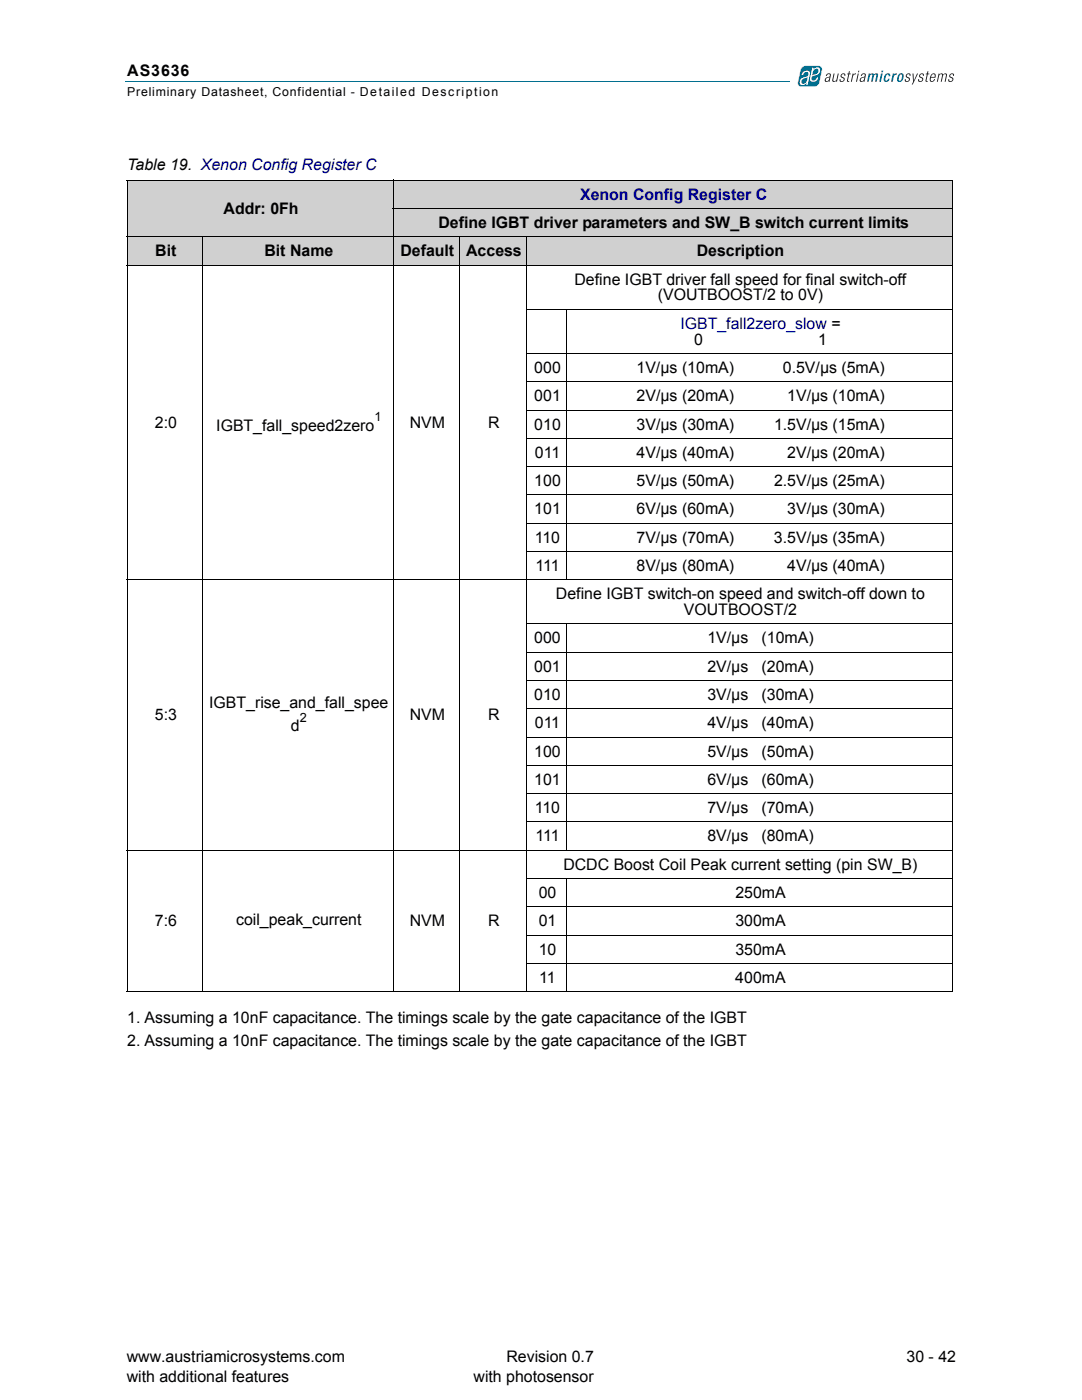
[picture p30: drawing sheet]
<svg xmlns="http://www.w3.org/2000/svg" width="216mm" height="279mm" viewBox="0 0 216 279" stroke-linecap="round" stroke-linejoin="round" font-family="sans-serif">
<defs><g id="words">
<g font-size="3.2">
<text x="25.4" y="15.2">AS3636</text>
<text x="25.4" y="33.9">Table 19. Xenon Config Register C</text>
<text x="44.6" y="42.7">Addr: 0Fh</text>
<text x="87.5" y="45.5">Define IGBT driver parameters and SW_B switch current limits</text>
<text x="31" y="51.1">Bit</text>
<text x="52.8" y="51.1">Bit Name</text>
<text x="79.9" y="51.1">Default</text>
<text x="93" y="51.1">Access</text>
<text x="139" y="51.1">Description</text>
<text x="114.6" y="56.8">Define IGBT driver fall speed for final switch-off</text>
<text x="131.3" y="60">(VOUTBOOST/2 to 0V)</text>
<text x="138.5" y="68.8">0</text>
<text x="163.2" y="68.8">1</text>
<text x="106.6" y="74.4">000</text>
<text x="127" y="74.4">1V/µs (10mA)</text>
<text x="156.2" y="74.4">0.5V/µs (5mA)</text>
<text x="106.6" y="80.1">001</text>
<text x="127" y="80.1">2V/µs (20mA)</text>
<text x="157.1" y="80.1">1V/µs (10mA)</text>
<text x="30.9" y="85.4">2:0</text>
<text x="43.2" y="85.9">IGBT_fall_speed2zero</text>
<text x="81.7" y="85.4">NVM</text>
<text x="97.4" y="85.4">R</text>
<text x="106.6" y="85.7">010</text>
<text x="127" y="85.7">3V/µs (30mA)</text>
<text x="154.4" y="85.7">1.5V/µs (15mA)</text>
<text x="106.7" y="91.4">011</text>
<text x="127" y="91.4">4V/µs (40mA)</text>
<text x="157.1" y="91.4">2V/µs (20mA)</text>
<text x="106.6" y="97">100</text>
<text x="127" y="97">5V/µs (50mA)</text>
<text x="154.4" y="97">2.5V/µs (25mA)</text>
<text x="106.6" y="102.7">101</text>
<text x="127" y="102.7">6V/µs (60mA)</text>
<text x="157.1" y="102.7">3V/µs (30mA)</text>
<text x="106.7" y="108.3">110</text>
<text x="106.8" y="113.9">111</text>
<text x="127" y="108.3">7V/µs (70mA)</text>
<text x="127" y="113.9">8V/µs (80mA)</text>
<text x="154.4" y="108.3">3.5V/µs (35mA)</text>
<text x="157.1" y="113.9">4V/µs (40mA)</text>
<text x="110.9" y="119.6">Define IGBT switch-on speed and switch-off down to</text>
<text x="136.5" y="122.8">VOUTBOOST/2</text>
<text x="106.6" y="128.4">000</text>
<text x="141.2" y="128.4">1V/µs</text>
<text x="152" y="128.4">(10mA)</text>
<text x="106.6" y="134">001</text>
<text x="141.2" y="134">2V/µs</text>
<text x="152" y="134">(20mA)</text>
<text x="30.9" y="143.8">5:3</text>
<text x="41.7" y="141.2">IGBT_rise_and_fall_spee</text>
<text x="81.7" y="143.8">NVM</text>
<text x="97.4" y="143.8">R</text>
<text x="106.6" y="139.7">010</text>
<text x="141.2" y="139.7">3V/µs</text>
<text x="152" y="139.7">(30mA)</text>
<text x="58" y="145.9">d</text>
<text x="106.7" y="145.4">011</text>
<text x="141.2" y="145.4">4V/µs</text>
<text x="152" y="145.4">(40mA)</text>
<text x="106.6" y="151">100</text>
<text x="141.2" y="151">5V/µs</text>
<text x="152" y="151">(50mA)</text>
<text x="106.6" y="156.6">101</text>
<text x="141.2" y="156.6">6V/µs</text>
<text x="152" y="156.6">(60mA)</text>
<text x="106.7" y="162.3">110</text>
<text x="106.8" y="167.9">111</text>
<text x="141.2" y="162.3">7V/µs</text>
<text x="141.2" y="167.9">8V/µs</text>
<text x="152" y="167.9">(80mA)</text>
<text x="152" y="162.3">(70mA)</text>
<text x="112.4" y="173.6">DCDC Boost Coil Peak current setting (pin SW_B)</text>
<text x="107.5" y="179.2">00</text>
<text x="146.7" y="179.2">250mA</text>
<text x="30.9" y="184.8">7:6</text>
<text x="47.1" y="184.7">coil_peak_current</text>
<text x="81.7" y="184.8">NVM</text>
<text x="97.4" y="184.8">R</text>
<text x="107.5" y="184.8">01</text>
<text x="146.7" y="184.8">300mA</text>
<text x="107.5" y="190.5">10</text>
<text x="146.7" y="190.5">350mA</text>
<text x="107.6" y="196.2">11</text>
<text x="146.7" y="196.2">400mA</text>
<text x="25.4" y="204.3">1. Assuming a 10nF capacitance. The timings scale by the gate capacitance of the IGBT</text>
<text x="25.4" y="208.9">2. Assuming a 10nF capacitance. The timings scale by the gate capacitance of the IGBT</text>
<text x="25.3" y="271.8">www.austriamicrosystems.com</text>
<text x="25.3" y="275.7">with additional features</text>
<text x="94.5" y="275.7">with photosensor</text>
<text x="101.1" y="271.8">Revision 0.7</text>
<text x="180.9" y="271.8">30 - 42</text>
</g>
<g font-size="3.2" fill="#000096">
<text x="115.8" y="39.9">Xenon Config Register C</text>
<text x="135.8" y="65.6">IGBT_fall2zero_slow =</text>
</g>
<g font-size="2.5">
<text x="25.4" y="19.1">Preliminary Datasheet, Confidential - Detailed Description</text>
<text x="74.7" y="84">1</text>
<text x="59.8" y="144">2</text>
</g>
</g></defs>
<path d="M25.1 16.2h132.5" fill="none" stroke="#006e8f" stroke-width=".2"/>
<path d="M160.1 13.4l.7-.3h2.5l.4 .1 .4 .6-.6 2.6a1.14 1.14 0 0 1-1 .9h-2.6l-.6-.2-.1-.7 .5-2.4z" fill="#006e8f"/>
<g fill="#fff">
<path d="M160.1 13.4l.7-.2h2.5a.66 .66 0 0 1 .7 .8l-.5 2.4a1.08 1.08 0 0 1-1 .9h-2.6a.66 .66 0 0 1-.7-.9l.6-2.4zM160.1 13.3l-.4 .7-.6 2.4 .2 .7 .6 .3h2.6a1.19 1.19 0 0 0 1.1-.9l.5-2.7-.3-.6-.5-.1h-2.5z"/>
<path d="M160.3 14.3a.85 .85 0 0 1 1.3 .2l-.4 2.4h-.3l.1-.4a.71 .71 0 0 1-1.1 .4 .71 .71 0 0 1-.1-1.2l1.1-.4a.46 .46 0 0 0 .4-.6 .46 .46 0 0 0-.6-.3l-.4 .6h-.4zM160 15.9l-.1 .6 .1 .2a.75 .75 0 0 0 1.1-.7l.1-.6z"/>
<path d="M162.1 13.5h.3l-.1 .4a.71 .71 0 0 1 1.1-.3 .71 .71 0 0 1 0 1.1l-1.1 .5a.46 .46 0 0 0-.3 .5 .46 .46 0 0 0 .6 .3l.4-.6h.3a.92 .92 0 0 1-.7 .9 .92 .92 0 0 1-1-.4zM162.5 13.9l-.5 1.2 .4-.2a.75 .75 0 0 0 .8-.3 .75 .75 0 0 0 0-.8l-.2-.1z"/>
</g>
<g fill="#1a171c">
<path d="M166.3 14.7h.2l-.2 1.5a.45 .45 0 0 0 .6-.4l.3-1.1h.2l-.4 1.6h-.2l.1-.2-.2 .1a.44 .44 0 0 1-.6 0z"/>
<path d="M167.8 14.8a.52 .52 0 0 1 .9 0v.3h-.2v-.2l-.2-.1-.4 .3v.1l.6 .4a.56 .56 0 0 1-.2 .7 .56 .56 0 0 1-.8-.2l.1-.3h.1a.32 .32 0 0 0 .2 .4 .32 .32 0 0 0 .4-.2 .32 .32 0 0 0-.1-.4l-.5-.3z"/>
<path d="M169.4 14.2h.2l-.1 .5h.3l-.1 .1h-.2l-.3 1.2v.1l.3 .1-.2 .1-.3-.1 .3-1.4h-.3l.1-.1h.2z"/>
<path d="M170.1 14.7h.2v.2l.5-.2v.1l-.5 .2-.3 1.3h-.2z"/>
<path d="M171.3 14.1h.2l-.1 .3h-.2zM171.2 14.7h.1l-.3 1.6h-.2z"/>
</g>
<g fill="#006e8f">
<path d="M173.3 14.7h.4l-.1 .2 .5-.3 .3 .3 .2-.2a.43 .43 0 0 1 .6 .1l-.3 1.5h-.3l.3-1.3-.2-.1-.3 .3-.3 1.1h-.3l.3-1.3-.2-.1-.3 .3-.3 1.1h-.3z"/>
<path d="M176.6 14.9a.56 .56 0 0 1 .6-.3 .56 .56 0 0 1 .4 .4v.2h-.3v-.3h-.2a.96 .96 0 0 0-.4 1.1l.3 .1 .2-.4h.3a.6 .6 0 0 1-.5 .6 .6 .6 0 0 1-.7-.5z"/>
<path d="M178.2 14.7h.3l-.1 .2 .3-.2 .3-.1-.1 .4-.5 .1-.3 1.2h-.3z"/>
<path d="M175.9 14.1h.4l-.1 .3h-.4zM175.8 14.7h.3l-.3 1.6h-.4z"/>
<path d="M179.6 14.9l-.1 .3a.64 .64 0 0 0 0 .9 .92 .92 0 0 0 .5-1.2zM179.3 14.9a.56 .56 0 0 1 .6-.3 .56 .56 0 0 1 .4 .5 .85 .85 0 0 1-.3 1 .85 .85 0 0 1-1 0v-.6z"/>
</g>
<g fill="#1a171c">
<path d="M180.9 14.8a.52 .52 0 0 1 .8 0v.3h-.2v-.2l-.2-.1-.4 .3v.1l.6 .4a.56 .56 0 0 1-.2 .7 .56 .56 0 0 1-.8-.2l.1-.3h.1a.32 .32 0 0 0 .2 .4 .32 .32 0 0 0 .4-.2 .32 .32 0 0 0-.1-.4l-.5-.3z"/>
<path d="M182.1 14.7h.2v1.4l.7-1.4h.2l-1.1 2.2h-.2l.3-.6z"/>
<path d="M183.5 14.8a.52 .52 0 0 1 .8 0v.3h-.2l.1-.2-.3-.1-.3 .3v.1l.6 .4a.56 .56 0 0 1-.3 .7 .56 .56 0 0 1-.7-.2v-.3h.2a.32 .32 0 0 0 .2 .4 .32 .32 0 0 0 .4-.2 .32 .32 0 0 0-.1-.4l-.5-.3z"/>
<path d="M185.1 14.2h.2l-.1 .5h.2v.1h-.3l-.2 1.2v.1l.2 .1-.1 .1-.3-.1 .2-1.4h-.2v-.1h.3z"/>
<path d="M187.3 14.7h.2l-.1 .2a.4 .4 0 0 1 .4-.3 .4 .4 0 0 1 .4 .3l.1-.1a.41 .41 0 0 1 .7 0l-.3 1.5h-.2l.2-1.5a.43 .43 0 0 0-.6 .4l-.2 1.1h-.2l.2-1.5a.42 .42 0 0 0-.5 .4l-.3 1.1h-.2z"/>
<path d="M189.5 14.8a.52 .52 0 0 1 .9 0l-.1 .3h-.1v-.2l-.2-.1-.4 .3v.1l.6 .4a.56 .56 0 0 1-.2 .7 .56 .56 0 0 1-.8-.2v-.3h.2a.32 .32 0 0 0 .2 .4 .32 .32 0 0 0 .4-.2 .32 .32 0 0 0-.1-.4l-.5-.3z"/>
<path d="M186.1 14.8l-.3 .6h.7l-.1-.6zM185.8 14.9a.47 .47 0 0 1 .6-.2 .47 .47 0 0 1 .3 .4v.4h-.9l-.1 .5 .3 .2 .4-.4h.2a.54 .54 0 0 1-.5 .5 .54 .54 0 0 1-.6-.4z"/>
<path d="M164.8 15.7v.3l.2 .2a.7 .7 0 0 0 .5-.8zM164.9 14.9a.54 .54 0 0 1 .9-.1l-.3 1.5h-.2l.1-.2a.44 .44 0 0 1-.7 .1 .44 .44 0 0 1 .1-.7l.7-.2v-.5a.39 .39 0 0 0-.5 .4h-.2z"/>
<path d="M171.8 15.7l-.1 .3 .2 .2a.7 .7 0 0 0 .6-.8zM171.9 14.9a.54 .54 0 0 1 .9-.1l-.3 1.5h-.2l.1-.2a.44 .44 0 0 1-.7 .1 .44 .44 0 0 1 .1-.7l.7-.2v-.5a.39 .39 0 0 0-.6 .4h-.1z"/>
</g>
<g fill="#d0d0d0">
<path d="M25.4 36h53v11.3h-53z"/>
<path d="M78.4 36h111.7v5.6h-111.7z"/>
<path d="M78.4 41.6h111.7v5.7h-111.7z"/>
<path d="M25.4 47.3h15.1v5.6h-15.1z"/>
<path d="M40.5 47.3h37.9v5.6h-37.9z"/>
<path d="M78.4 47.3h13.4v5.6h-13.4z"/>
<path d="M91.8 47.3h13.3v5.6h-13.3z"/>
<path d="M105.1 47.3h85v5.6h-85z"/>
</g>
<g fill="none" stroke="#000" stroke-width=".2">
<path d="M25.3 36h164.9M25.4 36.1v161.7M78.4 35.9v162.1M190.1 36.1v161.7M25.3 47.3h164.9M25.3 52.9h164.9M40.5 47.2v150.8M78.4 41.6h111.8M91.8 47.2v150.8M105.1 47.2v150.8M105 61.7h85.2M105 70.5h85.2"/>
<path d="M105 76.2h85.2M113.1 61.7v54.1M105 81.9h85.2M105 87.5h85.2M105 93.1h85.2M105 98.8h85.2M25.3 115.7h164.9M105 104.4h85.2M105 110.1h85.2M105 124.5h85.2M105 130.2h85.2M105 135.8h85.2"/>
<path d="M113.1 124.5v45.2M105 141.5h85.2M105 147.1h85.2M105 152.8h85.2M105 158.4h85.2M25.3 169.7h164.9M105 164h85.2M105 175.3h85.2M113.1 175.3v22.7M25.3 197.9h164.9M105 181h85.2M105 186.6h85.2"/>
<path d="M105 192.3h85.2"/>
</g>
<use href="#words"/>
</svg>
